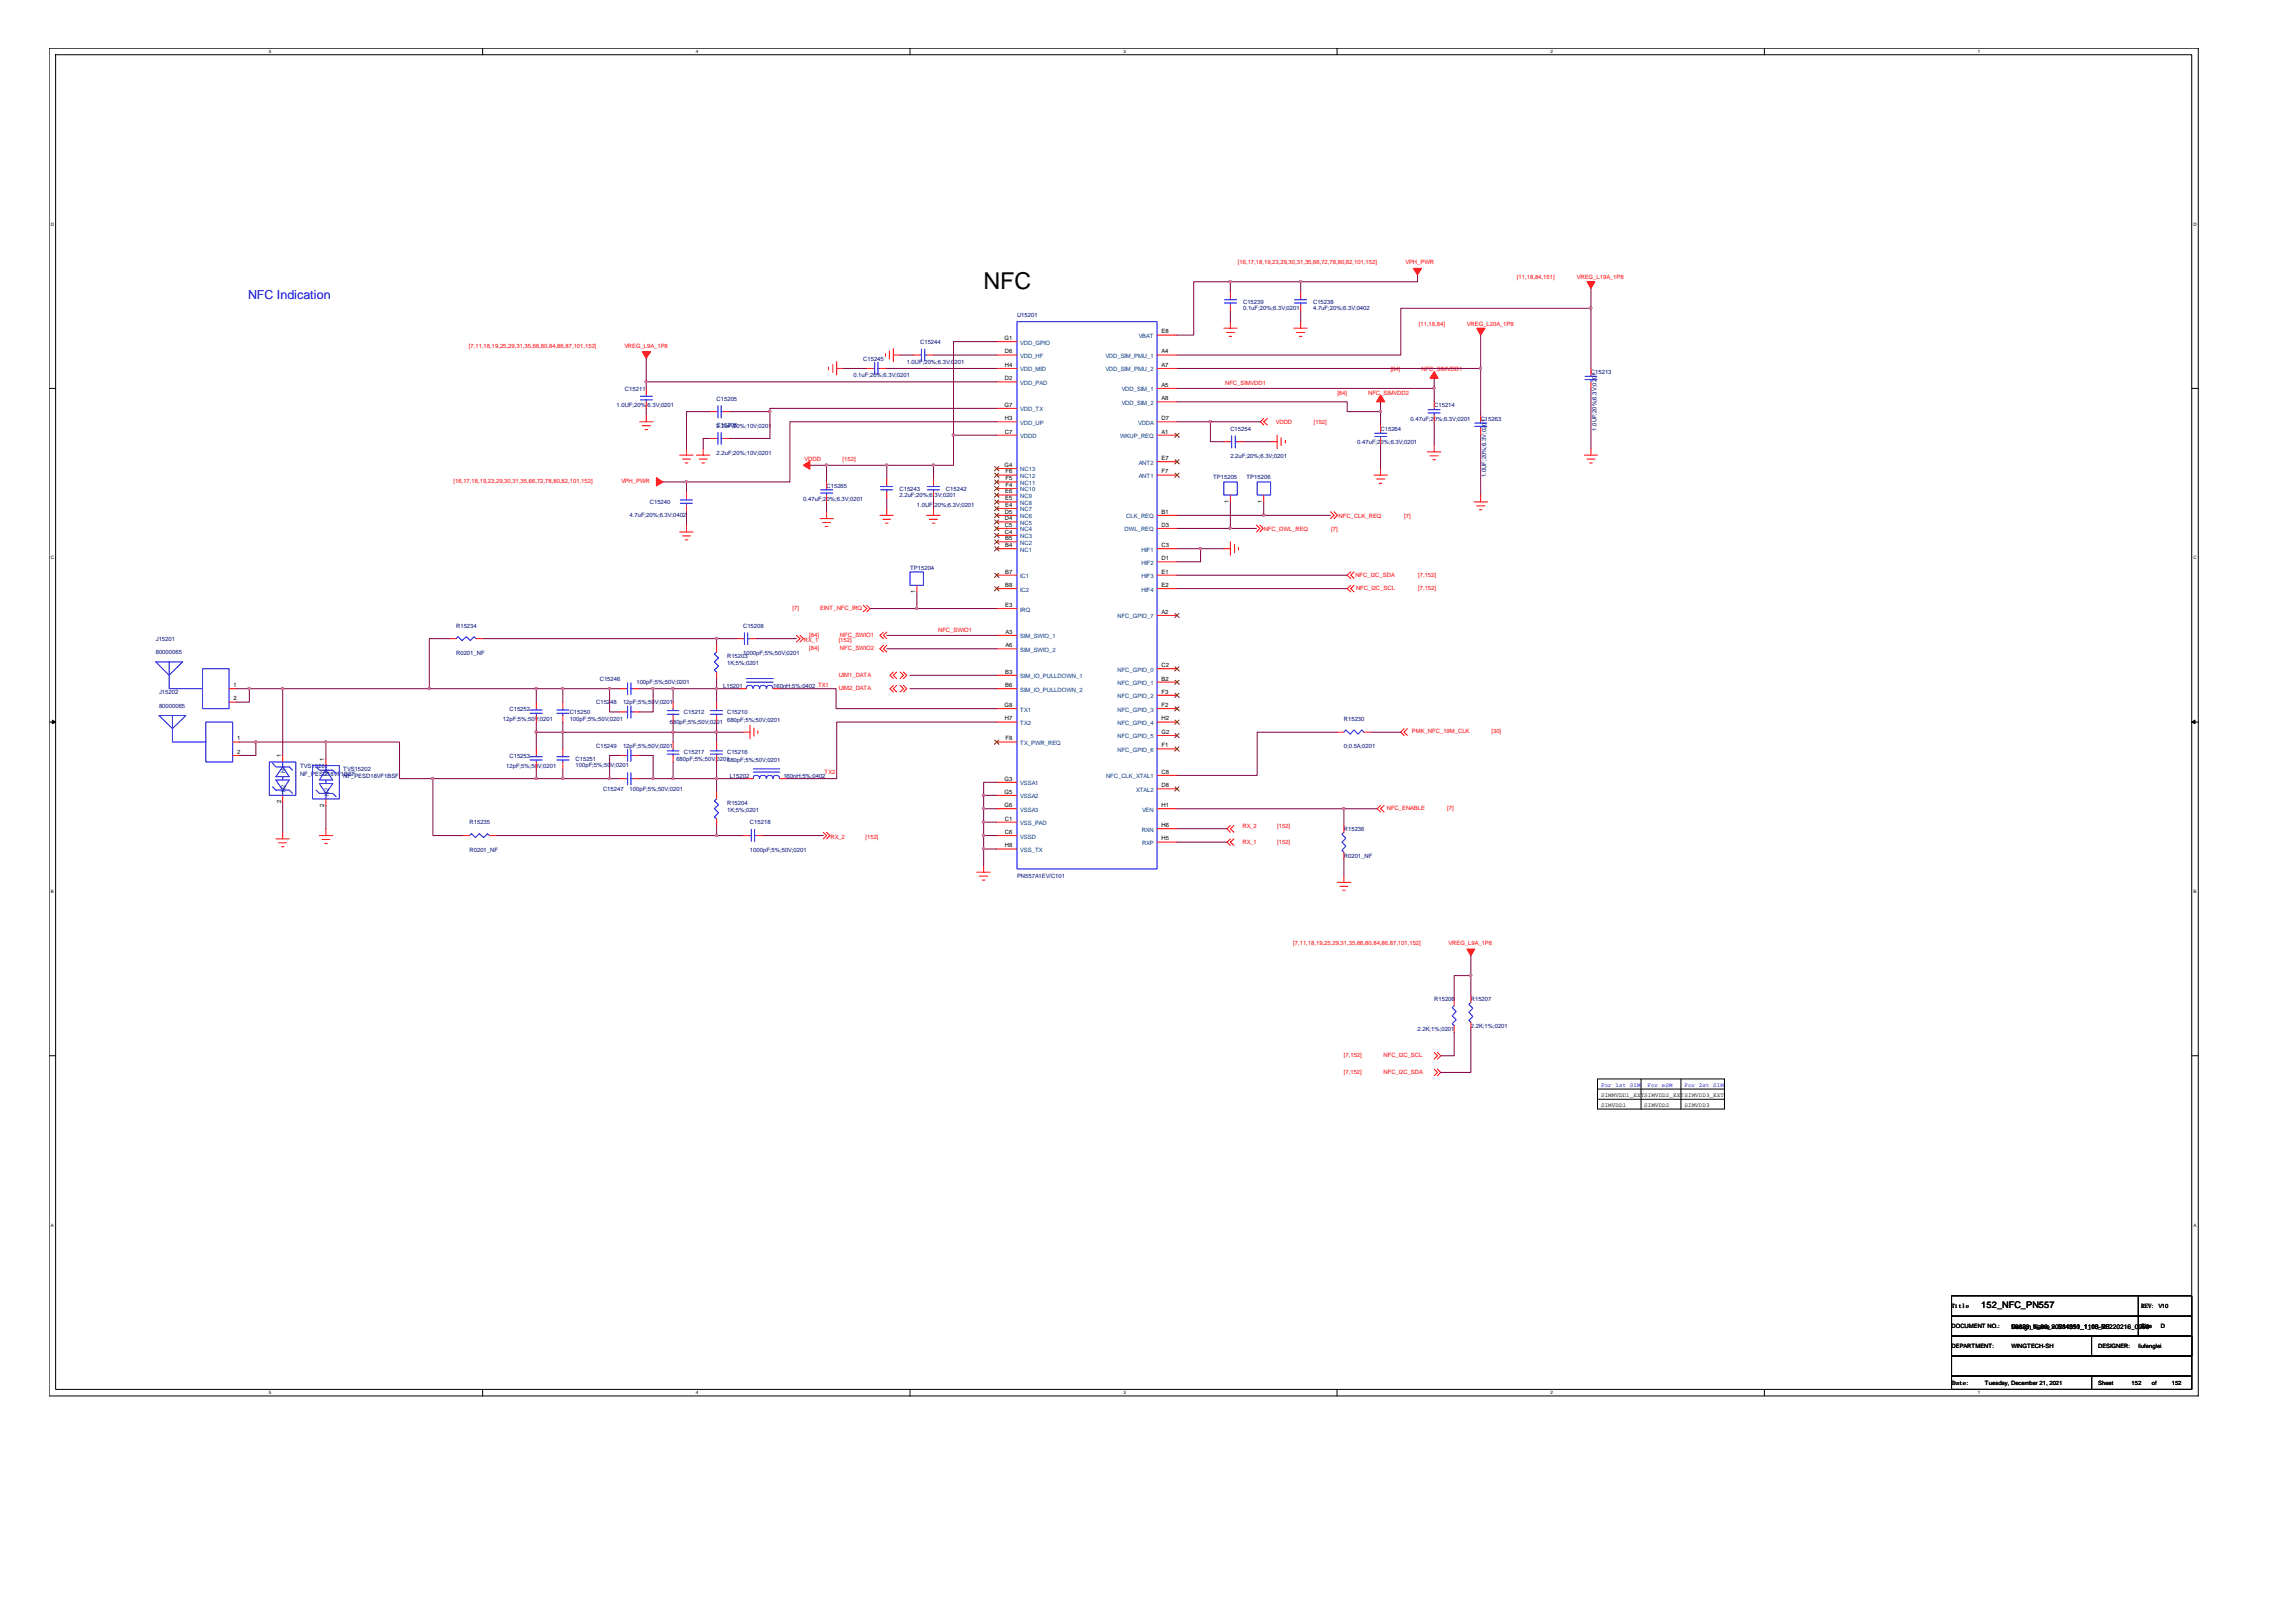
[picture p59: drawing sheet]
<svg xmlns="http://www.w3.org/2000/svg" width="297mm" height="210mm" viewBox="0 0 297 210" stroke-linecap="round" stroke-linejoin="round" font-family="sans-serif">
<defs><g id="words">
<text font-size="3" x="127.3" y="37.4">NFC</text>
<text font-size="1.6" fill="#00f" x="32.1" y="38.7">NFC Indication</text>
<text font-size="1.2" x="256.3" y="169.3">152_NFC_PN557</text>
<g font-size=".8" fill="#f00">
<text x="160.1" y="34.2">[16,17,18,19,23,29,30,31,35,66,72,78,80,82,101,152]</text>
<text x="181.8" y="34.2">VPH_PWR</text>
<text x="196.3" y="36.1">[11,18,84,151]</text>
<text x="204" y="36.1">VREG_L19A_1P8</text>
<text x="60.7" y="45">[7,11,18,19,25,29,31,35,66,80,84,86,87,101,152]</text>
<text x="80.8" y="45">VREG_L9A_1P8</text>
<text x="183.6" y="42.2">[11,18,84]</text>
<text x="189.8" y="42.2">VREG_L20A_1P8</text>
<text x="158.5" y="49.9">NFC_SIMVDD1</text>
<text x="173" y="51.1">[84]</text>
<text x="177" y="51.1">NFC_SIMVDD2</text>
<text x="179.9" y="48.1">[84]</text>
<text x="183.9" y="48.1">NFC_SIMVDD1</text>
<text x="104.1" y="59.6">VDDD</text>
<text x="109" y="59.6">[152]</text>
<text x="165.1" y="54.9">VDDD</text>
<text x="170" y="54.9">[152]</text>
<text x="58.7" y="62.5">[16,17,18,19,23,29,30,31,35,66,72,78,80,82,101,152]</text>
<text x="80.3" y="62.5">VPH_PWR</text>
<text x="163.5" y="68.8">NFC_DWL_REQ</text>
<text x="172.2" y="68.8">[7]</text>
<text x="173.2" y="67">NFC_CLK_REQ</text>
<text x="181.7" y="67">[7]</text>
<text x="175.3" y="74.6">NFC_I2C_SDA</text>
<text x="175.4" y="76.4">NFC_I2C_SCL</text>
<text x="183.5" y="76.4">[7,152]</text>
<text x="183.5" y="74.6">[7,152]</text>
<text x="102.5" y="79">[7]</text>
<text x="104" y="83">RX_1</text>
<text x="104.7" y="82.4">[84]</text>
<text x="106.1" y="79">EINT_NFC_IRQ</text>
<text x="108.5" y="83">[152]</text>
<text x="108.7" y="82.4">NFC_SWIO1</text>
<text x="121.4" y="81.8">NFC_SWIO1</text>
<text x="104.7" y="84.1">[84]</text>
<text x="108.5" y="89.3">UIM2_DATA</text>
<text x="108.5" y="87.6">UIM1_DATA</text>
<text x="108.7" y="84.1">NFC_SWIO2</text>
<text x="182.7" y="94.8">PMK_NFC_19M_CLK</text>
<text x="193" y="94.8">[30]</text>
<text x="106.7" y="100.2">TX2</text>
<text x="160.7" y="107.1">RX_2</text>
<text x="165.2" y="107.1">[152]</text>
<text x="179.4" y="104.9">NFC_ENABLE</text>
<text x="187.2" y="104.9">[7]</text>
<text x="107.4" y="108.5">RX_2</text>
<text x="112" y="108.5">[152]</text>
<text x="160.7" y="109.3">RX_1</text>
<text x="165.2" y="109.3">[152]</text>
<text x="167.3" y="122.3">[7,11,18,19,25,29,31,35,66,80,84,86,87,101,152]</text>
<text x="187.4" y="122.3">VREG_L9A_1P8</text>
<text x="173.9" y="136.8">[7,152]</text>
<text x="179" y="136.8">NFC_I2C_SCL</text>
<text x="173.9" y="139">[7,152]</text>
<text x="179" y="139">NFC_I2C_SDA</text>
</g>
<g font-size=".8" fill="#000080">
<text x="131.6" y="41">U15201</text>
<text x="160.8" y="39.3">C15239</text>
<text x="160.8" y="40.1">0.1uF;20%;6.3V;0201</text>
<text x="169.9" y="39.3">C15238</text>
<text x="169.9" y="40.1">4.7uF;20%;6.3V;0402</text>
<text x="111.7" y="46.7">C15245</text>
<text x="117.3" y="47.1">1.0UF;20%;6.3V;0201</text>
<text x="119" y="44.5">C15244</text>
<text x="79.8" y="52.7">1.0UF;20%;6.3V;0201</text>
<text x="80.9" y="50.6">C15211</text>
<text x="92.7" y="51.8">C15205</text>
<text x="110.4" y="48.8">0.1uF;20%;6.3V;0201</text>
<text x="185.5" y="52.7">C15214</text>
<text x="205.8" y="48.4">C15213</text>
<text x="92.7" y="55.4">2.2uF;20%;10V;0201</text>
<text x="92.7" y="55.3">C15206</text>
<text x="92.7" y="58.9">2.2uF;20%;10V;0201</text>
<text x="159.2" y="55.7">C15254</text>
<text x="159.2" y="59.3">2.2uF;20%;6.3V;0201</text>
<text x="175.6" y="57.5">0.47uF;20%;6.3V;0201</text>
<text x="178.6" y="55.7">C15264</text>
<text x="182.5" y="54.5">0.47uF;20%;6.3V;0201</text>
<text x="191.6" y="54.5">C15263</text>
<text x="206.5" y="55.7" transform="rotate(-90 206.5 55.7)">1.0UF;20%;6.3V;0201</text>
<text x="84.1" y="65.2">C15240</text>
<text x="103.9" y="64.8">0.47uF;20%;6.3V;0201</text>
<text x="106.9" y="63.1">C15265</text>
<text x="116.4" y="63.5">C15243</text>
<text x="116.4" y="64.3">2.2uF;20%;6.3V;0201</text>
<text x="118.6" y="65.7">1.0UF;20%;6.3V;0201</text>
<text x="122.4" y="63.5">C15242</text>
<text x="156.9" y="62">TP15205</text>
<text x="161.2" y="62">TP15206</text>
<text x="192.3" y="61.7" transform="rotate(-90 192.3 61.7)">1.0UF;20%;6.3V;0201</text>
<text x="81.4" y="66.9">4.7uF;20%;6.3V;0402</text>
<text x="117.7" y="73.7">TP15204</text>
<text x="20.2" y="82.9">J15201</text>
<text x="59" y="81.2">R15234</text>
<text x="96.1" y="81.2">C15208</text>
<text x="20.2" y="84.7">80000065</text>
<text x="20.6" y="89.8">J15202</text>
<text x="59" y="84.8">R0201_NF</text>
<text x="77.6" y="88.1">C15246</text>
<text x="82.3" y="88.5">100pF;5%;50V;0201</text>
<text x="93.6" y="89">L15201</text>
<text x="94.1" y="85.1">R15203</text>
<text x="94.1" y="86.1">1K;5%;0201</text>
<text x="96.1" y="84.8">1000pF;5%;50V;0201</text>
<text x="100" y="89">160nH;5%;0402 TX1</text>
<text x="20.6" y="91.6">80000065</text>
<text x="65.1" y="93.3">12pF;5%;50V;0201</text>
<text x="65.9" y="92">C15252</text>
<text x="73.7" y="92.4">C15250</text>
<text x="73.7" y="93.3">100pF;5%;50V;0201</text>
<text x="77.1" y="91.2">C15248</text>
<text x="80.6" y="91.2">12pF;5%;50</text>
<text x="84.7" y="91.2">V;0201</text>
<text x="86.7" y="93.7">680pF;5%;50V;0201</text>
<text x="88.5" y="92.4">C15212</text>
<text x="94.1" y="92.4">C15210</text>
<text x="94.1" y="93.5">680pF;5%;50V;0201</text>
<text x="173.9" y="93.3">R15230</text>
<text x="38.8" y="99.3">TVS15201</text>
<text x="38.8" y="100.4">NF_PESD18VF1BSF</text>
<text x="44.4" y="99.8">TVS15202</text>
<text x="44.4" y="100.7">NF_PESD18VF1BSF</text>
<text x="65.5" y="99.3">12pF;5%;50V;0201</text>
<text x="65.9" y="98.1">C15253</text>
<text x="74.5" y="98.5">C15251</text>
<text x="74.5" y="99.2">100pF;5%;50</text>
<text x="77.1" y="96.7">C15249</text>
<text x="79" y="99.2">V;0201</text>
<text x="80.6" y="96.7">12pF;5%;50V;0201</text>
<text x="87.5" y="98.5">680pF;5%;50V;0201</text>
<text x="88.5" y="97.6">C15217</text>
<text x="94.1" y="97.6">C15216</text>
<text x="94.1" y="98.7">680pF;5%;50V;0201</text>
<text x="94.4" y="100.6">L15202</text>
<text x="101.3" y="100.6">160nH;5%;0402</text>
<text x="173.9" y="96.8">0;0.5A;0201</text>
<text x="60.7" y="106.7">R15235</text>
<text x="78" y="102.4">C15247</text>
<text x="81.4" y="102.4">100pF;5%;50V;0201</text>
<text x="94.1" y="104.1">R15204</text>
<text x="94.1" y="105.1">1K;5%;0201</text>
<text x="97" y="106.7">C15218</text>
<text x="173.9" y="107.5">R15236</text>
<text x="60.7" y="110.2">R0201_NF</text>
<text x="97" y="110.2">1000pF;5%;50V;0201</text>
<text x="131.6" y="113.7">PN557A1EV/C101</text>
<text x="173.9" y="111">R0201_NF</text>
<text x="185.5" y="129.6">R15206</text>
<text x="190.3" y="129.6">R15207</text>
<text x="183.4" y="133.4">2.2K;1%;0201</text>
<text x="190.3" y="133">2.2K;1%;0201</text>
</g>
<g font-size=".8">
<text x="130" y="44">G1</text>
<text x="130" y="45.7">D6</text>
<text x="130" y="47.5">H4</text>
<text x="150.3" y="45.7">A4</text>
<text x="150.3" y="47.5">A7</text>
<text x="150.3" y="43.2">E8</text>
<text x="130" y="52.6">G7</text>
<text x="130" y="49.2">D2</text>
<text x="150.3" y="50.1">A5</text>
<text x="150.3" y="51.8">A8</text>
<text x="130" y="56.1">C7</text>
<text x="130" y="54.4">H3</text>
<text x="150.3" y="56.1">A1</text>
<text x="150.3" y="54.4">D7</text>
<text x="150.3" y="59.5">E7</text>
<text x="130" y="60.4">G4</text>
<text x="130" y="65.6">E4</text>
<text x="130" y="64.7">E5</text>
<text x="130" y="63.9">E6</text>
<text x="130.1" y="63">F4</text>
<text x="130.1" y="62.2">F5</text>
<text x="130.1" y="61.3">F6</text>
<text x="150.3" y="61.3">F7</text>
<text x="159" y="65.1" transform="rotate(-90 159 65.1)">1</text>
<text x="163.3" y="65.1" transform="rotate(-90 163.3 65.1)">1</text>
<text x="130" y="69.1">C4</text>
<text x="130" y="68.2">C5</text>
<text x="130" y="67.3">D4</text>
<text x="130" y="66.5">D5</text>
<text x="130" y="70.8">B4</text>
<text x="130" y="69.9">B5</text>
<text x="150.3" y="66.5">B1</text>
<text x="150.3" y="70.8">C3</text>
<text x="150.3" y="68.2">D3</text>
<text x="118.4" y="76.8" transform="rotate(-90 118.4 76.8)">1</text>
<text x="130" y="74.2">B7</text>
<text x="130" y="76">B8</text>
<text x="150.3" y="72.5">D1</text>
<text x="150.3" y="74.2">E1</text>
<text x="150.3" y="76">E2</text>
<text x="130" y="78.5">E3</text>
<text x="130.1" y="82">A3</text>
<text x="130.1" y="83.7">A6</text>
<text x="150.3" y="79.4">A2</text>
<text x="30.2" y="88.9">1</text>
<text x="130" y="87.2">B3</text>
<text x="130" y="88.9">B6</text>
<text x="150.3" y="88.1">B2</text>
<text x="150.3" y="86.3">C2</text>
<text x="150.3" y="89.8">F3</text>
<text x="30.2" y="90.6">2</text>
<text x="30.7" y="95.8">1</text>
<text x="130" y="91.5">G8</text>
<text x="130" y="93.2">H7</text>
<text x="130.1" y="95.8">F8</text>
<text x="150.3" y="91.5">F2</text>
<text x="150.3" y="95">G2</text>
<text x="150.3" y="93.2">H2</text>
<text x="30.7" y="97.6">2</text>
<text x="36.4" y="98" transform="rotate(-90 36.4 98)">1</text>
<text x="42" y="98.5" transform="rotate(-90 42 98.5)">1</text>
<text x="130" y="101">G3</text>
<text x="150.3" y="100.1">C8</text>
<text x="150.3" y="101.9">D8</text>
<text x="150.3" y="96.7">F1</text>
<text x="36.4" y="103.9" transform="rotate(-90 36.4 103.9)">2</text>
<text x="42" y="104.4" transform="rotate(-90 42 104.4)">2</text>
<text x="130" y="102.7">G5</text>
<text x="130" y="104.5">G6</text>
<text x="130" y="106.2">C1</text>
<text x="130" y="107.9">C6</text>
<text x="150.3" y="104.5">H1</text>
<text x="150.3" y="107">H6</text>
<text x="130" y="109.7">H8</text>
<text x="150.3" y="108.8">H5</text>
<text x="207.1" y="142">SIMMVDD1_EXTSIMVDD2_EXTSIMVDD3_EXT</text>
<text x="207.1" y="143.3">SIMVDD1</text>
<text x="212.7" y="143.3">SIMVDD2</text>
<text x="217.9" y="143.3">SIMVDD3</text>
<text x="252.5" y="169.3">Title</text>
<text x="252.5" y="171.9">DOCUMENT NO.:</text>
<text x="260.2" y="172">96833_1_90_20211011_1103-RF</text>
<text x="260.2" y="172">Design Name = S84350_1_16_20220216_0959</text>
<text x="277" y="171.9">Size</text>
<text x="277" y="169.3">REV: V10</text>
<text x="279.6" y="171.9">D</text>
<text x="252.5" y="174.5">DEPARTMENT:</text>
<text x="252.6" y="179.3">Date:</text>
<text x="256.8" y="179.3">Tuesday, December 21, 2021</text>
<text x="260.2" y="174.5">WINGTECH-SH</text>
<text x="271.4" y="174.5">DESIGNER:</text>
<text x="271.4" y="179.3">Sheet</text>
<text x="275.8" y="179.3">152</text>
<text x="276.6" y="174.5">liufenglei</text>
<text x="278.4" y="179.3">of</text>
<text x="281" y="179.3">152</text>
</g>
<g font-size=".8" fill="#004080">
<text x="132" y="46.3">VDD_HF</text>
<text x="132" y="44.6">VDD_GPIO</text>
<text x="143" y="46.3">VDD_SIM_PMU_1</text>
<text x="147.3" y="43.7">VBAT</text>
<text x="132" y="49.8">VDD_PAD</text>
<text x="132" y="53.2">VDD_TX</text>
<text x="132" y="48.1">VDD_MID</text>
<text x="143" y="48.1">VDD_SIM_PMU_2</text>
<text x="145.1" y="50.6">VDD_SIM_1</text>
<text x="145.1" y="52.4">VDD_SIM_2</text>
<text x="132" y="56.7">VDDD</text>
<text x="132" y="55">VDD_UP</text>
<text x="144.9" y="56.7">WKUP_REQ</text>
<text x="147.2" y="55">VDDA</text>
<text x="132" y="65.3">NC8</text>
<text x="132" y="64.4">NC9</text>
<text x="132" y="63.6">NC10</text>
<text x="132" y="62.8">NC11</text>
<text x="132" y="61.9">NC12</text>
<text x="132" y="61">NC13</text>
<text x="147.3" y="60.1">ANT2</text>
<text x="147.3" y="61.9">ANT1</text>
<text x="132" y="71.4">NC1</text>
<text x="132" y="70.5">NC2</text>
<text x="132" y="69.7">NC3</text>
<text x="132" y="68.8">NC4</text>
<text x="132" y="67.9">NC5</text>
<text x="132" y="67.1">NC6</text>
<text x="132" y="66.2">NC7</text>
<text x="145.5" y="68.8">DWL_REQ</text>
<text x="145.7" y="67.1">CLK_REQ</text>
<text x="147.7" y="71.4">HIF1</text>
<text x="132" y="74.8">IC1</text>
<text x="132" y="76.6">IC2</text>
<text x="147.7" y="73.1">HIF2</text>
<text x="147.7" y="74.8">HIF3</text>
<text x="147.7" y="76.6">HIF4</text>
<text x="132" y="82.6">SIM_SWIO_1</text>
<text x="132" y="79.1">IRQ</text>
<text x="144.6" y="80">NFC_GPIO_7</text>
<text x="132" y="84.3">SIM_SWIO_2</text>
<text x="132" y="87.8">SIM_IO_PULLDOWN_1</text>
<text x="132" y="89.5">SIM_IO_PULLDOWN_2</text>
<text x="144.6" y="88.7">NFC_GPIO_1</text>
<text x="144.6" y="86.9">NFC_GPIO_0</text>
<text x="132" y="92.1">TX1</text>
<text x="132" y="93.8">TX2</text>
<text x="144.6" y="92.1">NFC_GPIO_3</text>
<text x="144.6" y="90.4">NFC_GPIO_2</text>
<text x="144.6" y="95.6">NFC_GPIO_5</text>
<text x="144.6" y="93.8">NFC_GPIO_4</text>
<text x="37" y="100" transform="rotate(-90 37 100)">N1</text>
<text x="42.5" y="100.5" transform="rotate(-90 42.5 100.5)">N1</text>
<text x="132" y="96.4">TX_PWR_REQ</text>
<text x="132" y="101.6">VSSA1</text>
<text x="143.1" y="100.7">NFC_CLK_XTAL1</text>
<text x="144.6" y="97.3">NFC_GPIO_6</text>
<text x="37" y="102.5" transform="rotate(-90 37 102.5)">N2</text>
<text x="42.5" y="103" transform="rotate(-90 42.5 103)">N2</text>
<text x="132" y="106.8">VSS_PAD</text>
<text x="132" y="103.3">VSSA2</text>
<text x="132" y="105">VSSA3</text>
<text x="147" y="102.5">XTAL2</text>
<text x="147.7" y="107.6">RXN</text>
<text x="147.7" y="105">VEN</text>
<text x="132" y="108.5">VSSD</text>
<text x="132" y="110.3">VSS_TX</text>
<text x="147.7" y="109.4">RXP</text>
</g>
<g font-size=".8" fill="#00f">
<text x="207.1" y="140.7">For 1st SIM</text>
<text x="213.1" y="140.7">For eSM</text>
<text x="217.9" y="140.7">For 2st SIM</text>
</g>
<g font-size=".6">
<text x="34.8" y="6.9">5</text>
<text x="90" y="6.9">4</text>
<text x="145.3" y="6.9">3</text>
<text x="200.6" y="6.9">2</text>
<text x="255.9" y="6.9">1</text>
<text x="6.6" y="29.2">D</text>
<text x="283.8" y="29.2">D</text>
<text x="6.6" y="72.4">C</text>
<text x="283.8" y="72.4">C</text>
<text x="6.6" y="115.6">B</text>
<text x="283.8" y="115.6">B</text>
<text x="6.6" y="158.8">A</text>
<text x="283.8" y="158.8">A</text>
<text x="34.8" y="180.4">5</text>
<text x="90" y="180.4">4</text>
<text x="145.3" y="180.4">3</text>
<text x="200.6" y="180.4">2</text>
<text x="255.9" y="180.4">1</text>
</g>
</g></defs>
<g fill="none" stroke="#000" stroke-width=".13">
<path d="M6.3 6.2h278.1v174.5h-278zM7.2 7.1h276.3v172.7h-276.3zM62.4 6.2v.9M117.7 6.2v.9M173 6.2v.9M228.3 6.2v.9M6.3 50.3h.9M283.5 50.3h.9M6.3 93.4h.9M283.5 93.4h.9M6.3 136.6h.9M206.7 139.6h16.4v3.9h-16.4z"/>
<path d="M212.3 139.6v3.9M217.5 139.6v3.9M283.5 136.6h.9M206.7 140.9h16.4M206.7 142.3h16.4M62.4 179.8v.9M117.7 179.8v.9M173 179.8v.9M228.3 179.8v.9M252.5 167.7h24.1v2.6h-24.1zM252.5 170.3h24.1v2.6h-24.1zM252.5 178.1h18.1v1.7h-18.1z"/>
<path d="M252.5 175.5h31v2.6h-31zM252.5 172.9h31v2.6h-31zM270.6 178.1h12.9v1.7h-12.9zM270.6 172.9h12.9v2.6h-12.9zM276.6 167.7h6.9v2.6h-6.9zM276.6 170.3h6.9v2.6h-6.9z"/>
</g>
<g fill="#000" stroke="#000" stroke-width=".13">
<path d="M6.8 93.2l.4 .2-.4 .3z" fill-rule="evenodd"/>
<path d="M283.5 93.4l.5-.2v.5z" fill-rule="evenodd"/>
</g>
<g fill="none" stroke="#f00" stroke-width=".13">
<path d="M159.2 37.7v.9M159.2 39.5v.8M168.3 37.7v.9M168.3 39.5v.8M82.8 54.6h1.7M83.1 55.1h1.1M83.4 55.6h.4M83.6 53.7v.9M83.6 50.3v.8M83.6 52v.8M87.9 58.9h1.8M88.3 59.4h1"/>
<path d="M88.6 59.9h.4M88.8 58.1v.8M90.1 58.9h1.7M90.5 59.4h1M90.8 59.9h.3M91 58.1v.8M91.8 53.3h.9M91.8 56.7h.9M93.6 53.3h.8M93.6 56.7h.8M107.2 47.5v.4M107.7 47.2v1"/>
<path d="M108.2 47.7h.9M108.2 46.8v1.7M112.1 47.7h.9M113.8 47.7h.9M114.6 45.8v.3M115.1 45.4v1.1M115.6 45.9h.9M115.6 45.1v1.7M118.2 45.9h.8M119.9 45.9h.9M128.9 56.3h2.7M128.9 49.4h2.7"/>
<path d="M128.9 45.9h2.7M128.9 44.2h2.7M128.9 52.8h2.7M128.9 54.6h2.7M128.9 47.7h2.7M149.7 56.3h2.6M149.7 45.9h2.6M149.7 50.3h2.6M149.7 47.7h2.6M149.7 52h2.6M149.7 54.6h2.6M149.7 59.7h2.6"/>
<path d="M149.7 43.4h2.6M158.3 42.5h1.8M158.3 57.2h.9M158.7 43h1M159 43.5h.3M159.2 41.6v.9M160.1 57.2h.8M163.5 54.2l-.4 .4 .4 .4M164 54.2l-.5 .4 .5 .4M164.4 57.2h.8M165.2 56.3v1.8M165.7 56.7v1"/>
<path d="M166.3 57v.3M167.4 42.5h1.7M167.7 43h1.1M168.1 43.5h.3M168.3 41.6v.9M178.6 55v.9M178.6 56.7v.9M184.7 58.5h1.7M185 59h1.1M185.4 59.5h.3M185.5 57.6v.9M185.5 52v.8"/>
<path d="M185.5 53.7v.9M191.6 53.7v.9M191.6 55.4v.9M205 58.9h1.7M205.3 59.4h1M205.7 59.9h.3M205.8 58.1v.8M205.8 47.7v.8M205.8 49.4v.9M87.9 68.8h1.8M88.3 69.4h1M88.6 69.9h.4"/>
<path d="M88.8 68v.8M88.8 63.6v.9M88.8 65.4v.8M106.1 67.1h1.7M106.4 67.6h1M106.8 68.1h.3M106.9 66.2v.9M106.9 62.4v.8M106.9 64.1v.9M111.7 78.3l.4 .5-.4 .4M112.1 78.3l.5 .5-.5 .4M113.8 66.7h1.8"/>
<path d="M114.2 67.2h1M114.6 67.7h.3M114.7 65.8v.9M114.7 61.9v.9M114.7 63.6v.9M118.6 75.7v.9M119.9 66.7h1.7M120.2 67.2h1.1M120.6 67.7h.3M120.8 65.8v.9M120.8 61.9v.9M120.8 63.6v.9"/>
<path d="M128.9 71h2.7M128.9 70.1h2.7M128.9 74.4h2.7M128.9 76.2h2.7M128.9 69.3h2.7M128.9 68.4h2.7M128.9 67.5h2.7M128.9 66.7h2.7M128.9 78.8h2.7M128.9 65.8h2.7M128.9 65h2.7M128.9 64.1h2.7"/>
<path d="M128.9 63.2h2.7M128.9 62.4h2.7M128.9 61.5h2.7M128.9 60.6h2.7M149.7 79.6h2.6M149.7 66.7h2.6M149.7 71h2.6M149.7 72.7h2.6M149.7 68.4h2.6M149.7 74.4h2.6M149.7 76.2h2.6M149.7 61.5h2.6"/>
<path d="M158.3 71h.9M159.2 70.1v1.8M159.2 64.1v.9M159.7 70.5v1M160.2 70.8v.4M162.6 68l.4 .4-.4 .4M163 68l.4 .4-.4 .4M163.5 64.1v.9M172.1 66.2l.5 .5-.5 .4M172.6 66.2l.4 .5-.4 .4M174.8 75.7l-.5 .5 .5 .4M174.8 74l-.5 .4 .5 .5"/>
<path d="M175.2 75.7l-.4 .5 .4 .4M175.2 74l-.4 .4 .4 .5M177.8 61.5h1.7M178.1 62h1.1M178.4 62.5h.4M178.6 60.6v.9M190.7 65h1.7M191.1 65.5h1M191.4 66h.3M191.6 64.1v.9M29.6 89.1h.9M29.6 90.9h.9"/>
<path d="M30.1 96h.8M30.1 97.8h.8M36.6 97.8v.8M42.2 98.2v.9M58.2 82.6h.8M61.6 82.6h.9M69.4 90.9v.8M69.4 92.6v.8M69.4 96.9v.9M69.4 98.6v.9M72.8 90.9v.8M72.8 92.6v.8"/>
<path d="M72.8 96.9v.9M72.8 98.6v.9M80.2 97.8h.8M80.2 92.1h.8M80.2 89.1h.8M81.9 97.8h.9M81.9 92.1h.9M81.9 89.1h.9M87.1 97.8v.8M87.1 96v.9M87.1 92.6v.8M87.1 90.9v.8"/>
<path d="M92.7 92.6v.8M92.7 90.9v.8M92.7 87v.8M92.7 83.5v.9M92.7 97.8v.8M92.7 96v.9M95.3 82.6h.8M95.7 89.1h.9M96.1 94.8h.9M97 93.9v1.7M97 82.6h.9M97.5 94.2v1.1"/>
<path d="M98 94.6v.3M100 89.1h.9M103 82.2l.5 .4-.5 .5M103.5 82.2l.4 .4-.4 .5M114.3 81.8l-.5 .4 .5 .4M114.3 83.5l-.5 .5 .5 .4M114.7 81.8l-.4 .4 .4 .4M114.7 83.5l-.4 .5 .4 .4M115.6 88.7l-.5 .4 .5 .4M115.6 87l-.5 .4 .5 .4M116 88.7l-.4 .4 .4 .4M116 87l-.4 .4 .4 .4"/>
<path d="M116.5 88.7l.4 .4-.4 .4M116.5 87l.4 .4-.4 .4M116.9 88.7l.4 .4-.4 .4M116.9 87l.4 .4-.4 .4M128.9 82.2h2.7M128.9 84h2.7M128.9 87.4h2.7M128.9 89.1h2.7M128.9 96h2.7M128.9 91.7h2.7M128.9 93.4h2.7M149.7 88.3h2.6"/>
<path d="M149.7 86.5h2.6M149.7 96.9h2.6M149.7 91.7h2.6M149.7 90h2.6M149.7 95.2h2.6M149.7 93.4h2.6M173 94.8h.9M176.4 94.8h.9M181.7 94.3l-.5 .5 .5 .4M182.1 94.3l-.4 .5 .4 .4M35.7 108.6h1.7M36 109.1h1.1"/>
<path d="M36.4 109.6h.3M36.6 107.7v.9M36.6 102.9v.9M41.3 108.1h1.8M41.7 108.6h1M42 109.1h.3M42.2 107.2v.9M42.2 103.4v.8M59.9 108.1h.8M63.3 108.1h.9M80.2 100.8h.8M81.9 100.8h.9"/>
<path d="M92.7 106v.8M92.7 102.5v.9M96.1 108.1h.9M96.6 100.8h.9M97.9 108.1h.8M100.9 100.8h.9M106.5 107.7l.4 .4-.4 .5M106.9 107.7l.5 .4-.5 .5M126.4 112.9h1.7M126.7 113.4h1.1M127.1 113.9h.3M127.3 112v.9"/>
<path d="M128.9 106.4h2.7M128.9 108.1h2.7M128.9 101.2h2.7M128.9 102.9h2.7M128.9 104.7h2.7M128.9 109.9h2.7M149.7 100.3h2.6M149.7 102.1h2.6M149.7 104.7h2.6M149.7 109h2.6M149.7 107.2h2.6M159.2 106.8l-.5 .4 .5 .5"/>
<path d="M159.2 108.6l-.5 .4 .5 .4M159.6 106.8l-.4 .4 .4 .5M159.6 108.6l-.4 .4 .4 .4M173 114.2h1.8M173.4 114.7h1M173.7 115.2h.3M173.9 113.3v.9M173.9 110.3v.8M173.9 106.8v.9M178.6 104.2l-.4 .5 .4 .4M179.1 104.2l-.5 .5 .5 .4M185.5 136.2l.5 .4-.5 .4"/>
<path d="M185.5 138.4l.5 .4-.5 .4M186 136.2l.4 .4-.4 .4M186 138.4l.4 .4-.4 .4M188.1 132.7v.9M188.1 129.3v.8M190.3 132.3v.9M190.3 128.8v.9"/>
</g>
<g fill="#f00" stroke="#f00" stroke-width=".13">
<path d="M182.8 34.7h1.1l-.5 .9z" fill-rule="evenodd"/>
<path d="M83.1 45.5h1.1l-.6 .9z" fill-rule="evenodd"/>
<path d="M205.3 36.5h1l-.5 .8z" fill-rule="evenodd"/>
<path d="M185.5 48.1l.6 .9h-1.1z" fill-rule="evenodd"/>
<path d="M189.8 122.8h1l-.5 .9z" fill-rule="evenodd"/>
<path d="M84.9 61.8l.9 .6-.9 .5z" fill-rule="evenodd"/>
<path d="M103.9 60.2l.9-.5v1z" fill-rule="evenodd"/>
<path d="M191.1 42.5h1l-.5 .9z" fill-rule="evenodd"/>
<path d="M178.6 51.1l.6 .9h-1.1z" fill-rule="evenodd"/>
</g>
<g fill="none" stroke="#00f" stroke-width=".13">
<path d="M158.4 39.2h1.6M158.4 38.8h1.6M159.2 38.6v.2M159.2 39.2v.3M167.5 39.2h1.5M167.5 38.8h1.5M168.3 38.6v.2M168.3 39.2v.3M82.8 51.7h1.6M82.8 51.3h1.6M83.6 51.1v.2M83.6 51.7v.3"/>
<path d="M92.7 53.3h.2M92.7 56.7h.2M92.9 52.5v1.6M92.9 56v1.5M93.3 52.5v1.6M93.3 56v1.5M93.3 53.3h.3M93.3 56.7h.3M113 47.7h.2M113.2 46.9v1.5M113.6 46.9v1.5M113.6 47.7h.2"/>
<path d="M119 45.9h.2M119.2 45.2v1.5M119.6 45.2v1.5M119.6 45.9h.3M131.6 41.6h18.1v70.9h-18.1zM159.2 57.2h.1M159.3 56.4v1.6M159.8 56.4v1.6M159.8 57.2h.3M177.8 56.5h1.6M177.8 56.1h1.6M178.6 55.9v.2"/>
<path d="M178.6 56.5v.2M184.7 53.4h1.6M184.7 53h1.6M185.5 52.8v.2M185.5 53.4v.3M190.8 55.2h1.6M190.8 54.8h1.6M191.6 54.6v.2M191.6 55.2v.2M205.1 49.1h1.5M205.1 48.7h1.5M205.8 48.5v.2"/>
<path d="M205.8 49.1v.3M88 65.1h1.6M88 64.7h1.6M88.8 64.5v.2M88.8 65.1v.3M106.2 63.8h1.5M106.2 63.4h1.5M106.9 63.2v.2M106.9 63.8v.3M113.9 63.4h1.6M113.9 63h1.6M114.7 62.8v.2"/>
<path d="M114.7 63.4v.2M117.7 74h1.8v1.7h-1.8zM120 63.4h1.5M120 63h1.5M120.8 62.8v.2M120.8 63.4v.2M158.3 62.4h1.8v1.7h-1.8zM162.6 62.4h1.8v1.7h-1.8zM20.2 85.7h3.4l-1.7 1.7zM20.6 92.6h3.4l-1.7 1.7zM21.9 85.7v3.4h4.3v-2.6h3.4v5.2h-3.4v-2.6M22.3 92.6v3.4h4.3v-2.6h3.5v5.2h-3.5v-2.6"/>
<path d="M34.8 98.6h3.5v4.3h-3.5zM35.3 98.8l.4 .4h1.7l.4 .5M36.6 98.6v.6l.8 1.3h-1.7l.9-1.3M40.4 99.1h3.5v4.3h-3.5zM40.9 99.2l.4 .5h1.8l.4 .4M42.2 99.1v.6l.9 1.2h-1.8l.9-1.2M59 82.6l.3-.2 .5 .5 .5-.5 .5 .5 .5-.5 .3 .2M68.6 92.3h1.5M68.6 91.9h1.5M68.6 98.4h1.5M68.6 97.9h1.5M69.4 91.7v.2"/>
<path d="M69.4 92.3v.3M69.4 97.8v.1M69.4 98.4v.2M72.1 92.3h1.5M72.1 91.9h1.5M72.1 98.4h1.5M72.1 97.9h1.5M72.8 91.7v.2M72.8 92.3v.3M72.8 97.8v.1M72.8 98.4v.2M81 97.8h.2"/>
<path d="M81 92.1h.2M81 89.1h.2M81.2 97v1.5M81.2 91.4v1.5M81.2 88.4v1.5M81.6 97.8h.3M81.6 92.1h.3M81.6 89.1h.3M81.6 97v1.5M81.6 91.4v1.5M81.6 88.4v1.5M86.3 97.2h1.5"/>
<path d="M86.3 97.6h1.5M86.3 92h1.5M86.3 92.4h1.5M87.1 97.6v.2M87.1 96.9v.3M87.1 92.4v.2M87.1 91.7v.3M91.9 92h1.6M91.9 92.4h1.6M91.9 97.2h1.6M91.9 97.6h1.6M92.7 92.4v.2"/>
<path d="M92.7 91.7v.3M92.7 84.4l-.3 .2 .6 .5-.6 .6 .6 .5-.6 .5 .3 .3M92.7 97.6v.2M92.7 96.9v.3M96.1 82.6h.2M96.3 81.9v1.5M96.6 88.3h3.4M96.6 89.1a.42 .42 0 0 1 .4-.4 .42 .42 0 0 1 .4 .3v.1M96.6 87.8h3.4M96.7 82.6h.3M96.7 81.9v1.5M97.5 99.5h3.4"/>
<path d="M97.5 99.9h3.4M97.5 89.1a.38 .38 0 0 1 .3-.4 .38 .38 0 0 1 .4 .4M98.3 89.1a.42 .42 0 0 1 .4-.4 .42 .42 0 0 1 .4 .3v.1M99.2 89.1a.38 .38 0 0 1 .4-.4 .38 .38 0 0 1 .3 .4M173.9 94.8l.2-.3 .6 .5 .5-.5 .5 .5 .5-.5 .2 .3M35.3 101.8l.4 .4h1.7l.4 .5M35.7 100.9h1.7l-.8 1.3zM36.6 102.2v.7M36.6 100.5v.4M40.9 102.2l.4 .5h1.8l.4 .4M41.3 101.4h1.8l-.9 1.3zM42.2 102.7v.7"/>
<path d="M42.2 100.9v.5M60.7 108.1l.3-.2 .5 .5 .5-.5 .6 .5 .5-.5 .2 .2M81 100.8h.2M81.2 100v1.6M81.6 100.8h.3M81.6 100v1.6M92.7 103.4l-.3 .2 .6 .6-.6 .5 .6 .5-.6 .5 .3 .3M97 108.1h.2M97.2 107.3v1.6M97.5 100.7a.38 .38 0 0 1 .3-.4 .38 .38 0 0 1 .4 .4M97.6 107.3v1.6M97.6 108.1h.3"/>
<path d="M98.3 100.7a.4 .4 0 0 1 .4-.4 .4 .4 0 0 1 .4 .4M99.2 100.7a.38 .38 0 0 1 .4-.4 .38 .38 0 0 1 .3 .4M100 100.7a.38 .38 0 0 1 .4-.4 .38 .38 0 0 1 .4 .4M173.9 107.7l-.3 .3 .5 .5-.5 .5 .5 .5-.5 .5 .3 .3M188.1 130.1l-.2 .3 .5 .5-.5 .6 .5 .5-.5 .5 .2 .2M190.3 129.7l-.3 .3 .5 .5-.5 .5 .5 .5-.5 .6 .3 .2"/>
</g>
<g fill="none" stroke="#804000" stroke-width=".13">
<path d="M152 56.1l.6 .5M152 59.5l.6 .5M152.5 56.1l-.5 .5M152.5 59.5l-.5 .5M128.7 70.8l.5 .5M128.7 69.9l.5 .5M128.7 74.2l.5 .5M128.7 75.9l.5 .6M128.7 69l.5 .6M128.7 68.1l.5 .6M128.7 67.3l.5 .5M128.7 66.4l.5 .6"/>
<path d="M128.7 65.5l.5 .6M128.7 64.7l.5 .5M128.7 63.8l.5 .6M128.7 63l.5 .5M128.7 62.1l.5 .6M128.7 61.2l.5 .6M128.7 60.4l.5 .5M129.2 70.8l-.5 .5M129.2 69.9l-.5 .5M129.2 74.2l-.5 .5M129.2 75.9l-.5 .6M129.2 69l-.5 .6"/>
<path d="M129.2 68.1l-.5 .6M129.2 67.3l-.5 .5M129.2 66.4l-.5 .6M129.2 65.5l-.5 .6M129.2 64.7l-.5 .5M129.2 63.8l-.5 .6M129.2 63l-.5 .5M129.2 62.1l-.5 .6M129.2 61.2l-.5 .6M129.2 60.4l-.5 .5M152 79.4l.6 .5M152 61.2l.6 .6"/>
<path d="M152.5 79.4l-.5 .5M152.5 61.2l-.5 .6M128.7 95.8l.5 .5M129.2 95.8l-.5 .5M152 88l.6 .6M152 86.3l.6 .5M152 89.7l.6 .6M152 96.7l.6 .5M152 91.5l.6 .5M152 94.9l.6 .6M152 93.2l.6 .5M152.5 88l-.5 .6"/>
<path d="M152.5 86.3l-.5 .5M152.5 96.7l-.5 .5M152.5 91.5l-.5 .5M152.5 89.7l-.5 .6M152.5 94.9l-.5 .6M152.5 93.2l-.5 .5M152 101.8l.6 .6M152.5 101.8l-.5 .6"/>
</g>
<g fill="none" stroke="#800040" stroke-width=".13">
<path d="M159.2 36.5h9.1M159.2 37.7v-1.2h-4.8v6.9h-2.1M183.4 35.6v.9h-15.1v1.2M205.8 37.3v2.6M205.8 39.9v7.8M205.8 39.9h-24.6v6h-28.9M83.6 49.4h45.3M83.6 52.8v.9M83.6 46.4v3M83.6 49.4v.9M91.8 56.7h-.8v1.4M91.8 53.3h-3v4.8"/>
<path d="M94.4 53.3h5.2M99.6 53.3v3.4h-5.2M109.1 47.7h3M114.7 47.7h14.2M116.5 45.9h1.7M120.8 45.9h8.1M128.9 52.8h-29.3v.5M128.9 54.6h-26.7v7.8h-13.4M128.9 44.2h-5.5v12.1M128.9 56.3h-5.5v3.9h-8.7v1.7M152.3 52h22v1.3h4.3v-1.3M152.3 50.3h33.2"/>
<path d="M152.3 54.6h4.3M156.6 54.6v2.6h1.7M156.6 54.6h6.5M159.2 40.3v1.3M160.9 57.2h3.5M168.3 40.3v1.3M178.6 57.6v3M178.6 53.3v1.7M185.5 54.6v3M185.5 50.3v1.7M185.5 49v1.3M191.6 56.3v7.8"/>
<path d="M191.6 43.4v4.3h-39.3M191.6 47.7v6M205.8 50.3v7.8M85.8 62.4h3v1.2M88.8 66.2v1.8M104.8 60.2h2.1v2.2M106.9 65v1.2M106.9 60.2h7.8M114.7 64.5v1.3M118.6 78.8h10.3M118.6 76.6v2.2h-6M120.8 64.5v1.3"/>
<path d="M120.8 60.2v1.7M152.3 71h3v1.7h-3M152.3 68.4h6.9M152.3 76.2h22M152.3 74.4h22M152.3 66.7h11.2M155.3 71h3M159.2 65v3.4h3.4M163.5 65v1.7M163.5 66.7h8.6M30.5 89.1h1.8M30.9 96h2.2"/>
<path d="M32.3 89.1h4.3M32.3 89.1v1.8h-1.8M33.1 96h9.1v2.2M33.1 96v1.8h-2.2M36.6 89.1v8.7M36.6 89.1h18.9M42.2 96h9.5v4.8h4.3v7.3h3.9M55.5 89.1h13.9M58.2 82.6h-2.7v6.5M62.5 82.6h30.2M69.4 93.4v1.4M69.4 94.8h3.4v2.1"/>
<path d="M69.4 94.8v2.1M69.4 99.5v1.3M72.8 89.1h-3.4v1.8M72.8 93.4v1.4h14.3v1.2M72.8 99.5v1.3h6.1M78.9 89.1h-6.1v1.8M80.2 97.8h-1.3v3h1.3M80.2 89.1h-1.3v3h1.3M82.8 97.8h1.7v3h-1.7M82.8 89.1h1.7v3h-1.7M84.5 89.1h2.6M87.1 93.4v1.4h5.6v1.2"/>
<path d="M87.1 98.6v2.2M92.7 93.4v1.4h3.4M92.7 98.6v2.2h3.9M92.7 87.8v1.3h-5.6v1.8M95.3 82.6h-2.6v.9M95.7 89.1h-3v1.8M97.9 82.6h5.1M100.9 89.1h7.3v2.6h20.7M114.7 82.2h14.2M114.7 84h14.2M117.7 87.4h11.2M117.7 89.1h11.2"/>
<path d="M128.9 93.4h-20.7v7.4h-6.4M173 94.8h-10.4v5.5h-10.3M177.3 94.8h3.9M36.6 103.8v3.9M42.2 104.2v3M56 100.8h13.4M64.2 108.1h28.5M69.4 100.8h3.4M84.5 100.8h2.6M87.1 100.8h5.6v1.7M92.7 106.8v1.3h3.4M98.7 108.1h7.8"/>
<path d="M127.3 102.9v1.8h1.6M127.3 104.7v1.7M127.3 106.4h1.6M127.3 106.4v1.7h1.6M127.3 108.1v1.8h1.6M127.3 109.9v2.1M128.9 101.2h-1.6v1.7h1.6M152.3 104.7h21.6M152.3 109h6.5M152.3 107.2h6.5M173.9 111.1v2.2M178.2 104.7h-4.3v2.1"/>
<path d="M188.1 133.6v3h-1.7M190.3 133.2v5.6h-3.9M190.3 126.3v2.5M190.3 123.7v2.6h-2.2v3"/>
</g>
<g fill="#f0f" stroke="#f0f" stroke-width=".13">
<path d="M118.5 78.6h.2v.2h-.2z" fill-rule="evenodd"/>
<path d="M155.2 70.9h.2v.2h-.2z" fill-rule="evenodd"/>
<path d="M127.1 102.8h.2v.2h-.2z" fill-rule="evenodd"/>
<path d="M127.1 104.5h.2v.2h-.2z" fill-rule="evenodd"/>
<path d="M127.1 106.3h.2v.2h-.2z" fill-rule="evenodd"/>
<path d="M127.1 108h.2v.2h-.2z" fill-rule="evenodd"/>
<path d="M127.1 109.7h.2v.2h-.2z" fill-rule="evenodd"/>
<path d="M92.6 94.6h.2v.2h-.2z" fill-rule="evenodd"/>
<path d="M86.9 94.6h.3v.2h-.3z" fill-rule="evenodd"/>
<path d="M72.7 94.6h.2v.2h-.2z" fill-rule="evenodd"/>
<path d="M69.2 94.6h.3v.2h-.3z" fill-rule="evenodd"/>
<path d="M36.4 89h.3v.2h-.3z" fill-rule="evenodd"/>
<path d="M32.1 89h.2v.2h-.2z" fill-rule="evenodd"/>
<path d="M55.4 89h.2v.2h-.2z" fill-rule="evenodd"/>
<path d="M69.2 89h.3v.2h-.3z" fill-rule="evenodd"/>
<path d="M42 95.9h.2v.2h-.2z" fill-rule="evenodd"/>
<path d="M33 95.9h.2v.2h-.2z" fill-rule="evenodd"/>
<path d="M55.9 100.6h.2v.2h-.2z" fill-rule="evenodd"/>
<path d="M69.2 100.6h.3v.2h-.3z" fill-rule="evenodd"/>
<path d="M99.5 53.1h.2v.2h-.2z" fill-rule="evenodd"/>
<path d="M72.7 100.6h.2v.2h-.2z" fill-rule="evenodd"/>
<path d="M78.7 100.6h.2v.2h-.2z" fill-rule="evenodd"/>
<path d="M92.6 89h.2v.2h-.2z" fill-rule="evenodd"/>
<path d="M84.4 89h.2v.2h-.2z" fill-rule="evenodd"/>
<path d="M86.9 89h.3v.2h-.3z" fill-rule="evenodd"/>
<path d="M92.6 100.6h.2v.2h-.2z" fill-rule="evenodd"/>
<path d="M86.9 100.6h.3v.2h-.3z" fill-rule="evenodd"/>
<path d="M84.4 100.6h.2v.2h-.2z" fill-rule="evenodd"/>
<path d="M72.7 89h.2v.2h-.2z" fill-rule="evenodd"/>
<path d="M78.7 89h.2v.2h-.2z" fill-rule="evenodd"/>
<path d="M92.6 82.5h.2v.2h-.2z" fill-rule="evenodd"/>
<path d="M92.6 108h.2v.2h-.2z" fill-rule="evenodd"/>
<path d="M159 68.2h.2v.3h-.2z" fill-rule="evenodd"/>
<path d="M173.7 104.5h.2v.2h-.2z" fill-rule="evenodd"/>
<path d="M185.4 50.1h.2v.2h-.2z" fill-rule="evenodd"/>
<path d="M178.5 53.1h.2v.2h-.2z" fill-rule="evenodd"/>
<path d="M163.4 66.6h.2v.2h-.2z" fill-rule="evenodd"/>
<path d="M156.5 54.4h.2v.3h-.2z" fill-rule="evenodd"/>
<path d="M120.6 60.1h.3v.2h-.3z" fill-rule="evenodd"/>
<path d="M123.2 56.2h.2v.2h-.2z" fill-rule="evenodd"/>
<path d="M106.8 60.1h.2v.2h-.2z" fill-rule="evenodd"/>
<path d="M114.6 60.1h.2v.2h-.2z" fill-rule="evenodd"/>
<path d="M83.5 49.3h.2v.2h-.2z" fill-rule="evenodd"/>
<path d="M190.2 126.1h.2v.2h-.2z" fill-rule="evenodd"/>
<path d="M205.7 39.8h.2v.2h-.2z" fill-rule="evenodd"/>
<path d="M191.4 47.5h.2v.3h-.2z" fill-rule="evenodd"/>
<path d="M168.1 36.3h.2v.2h-.2z" fill-rule="evenodd"/>
<path d="M159 36.3h.2v.2h-.2z" fill-rule="evenodd"/>
<path d="M88.7 62.2h.2v.2h-.2z" fill-rule="evenodd"/>
<path d="M118.5 78.6h.2v.2h-.2z" fill-rule="evenodd"/>
<path d="M155.2 70.9h.2v.2h-.2z" fill-rule="evenodd"/>
<path d="M127.1 102.8h.2v.2h-.2z" fill-rule="evenodd"/>
<path d="M127.1 104.5h.2v.2h-.2z" fill-rule="evenodd"/>
<path d="M127.1 106.3h.2v.2h-.2z" fill-rule="evenodd"/>
<path d="M127.1 108h.2v.2h-.2z" fill-rule="evenodd"/>
<path d="M127.1 109.7h.2v.2h-.2z" fill-rule="evenodd"/>
<path d="M92.6 94.6h.2v.2h-.2z" fill-rule="evenodd"/>
<path d="M86.9 94.6h.3v.2h-.3z" fill-rule="evenodd"/>
<path d="M72.7 94.6h.2v.2h-.2z" fill-rule="evenodd"/>
<path d="M69.2 94.6h.3v.2h-.3z" fill-rule="evenodd"/>
<path d="M36.4 89h.3v.2h-.3z" fill-rule="evenodd"/>
<path d="M32.1 89h.2v.2h-.2z" fill-rule="evenodd"/>
<path d="M55.4 89h.2v.2h-.2z" fill-rule="evenodd"/>
<path d="M69.2 89h.3v.2h-.3z" fill-rule="evenodd"/>
<path d="M42 95.9h.2v.2h-.2z" fill-rule="evenodd"/>
<path d="M33 95.9h.2v.2h-.2z" fill-rule="evenodd"/>
<path d="M55.9 100.6h.2v.2h-.2z" fill-rule="evenodd"/>
<path d="M69.2 100.6h.3v.2h-.3z" fill-rule="evenodd"/>
<path d="M99.5 53.1h.2v.2h-.2z" fill-rule="evenodd"/>
<path d="M72.7 100.6h.2v.2h-.2z" fill-rule="evenodd"/>
<path d="M78.7 100.6h.2v.2h-.2z" fill-rule="evenodd"/>
<path d="M92.6 89h.2v.2h-.2z" fill-rule="evenodd"/>
<path d="M84.4 89h.2v.2h-.2z" fill-rule="evenodd"/>
<path d="M86.9 89h.3v.2h-.3z" fill-rule="evenodd"/>
<path d="M92.6 100.6h.2v.2h-.2z" fill-rule="evenodd"/>
<path d="M86.9 100.6h.3v.2h-.3z" fill-rule="evenodd"/>
<path d="M84.4 100.6h.2v.2h-.2z" fill-rule="evenodd"/>
<path d="M72.7 89h.2v.2h-.2z" fill-rule="evenodd"/>
<path d="M78.7 89h.2v.2h-.2z" fill-rule="evenodd"/>
<path d="M92.6 82.5h.2v.2h-.2z" fill-rule="evenodd"/>
<path d="M92.6 108h.2v.2h-.2z" fill-rule="evenodd"/>
<path d="M159 68.2h.2v.3h-.2z" fill-rule="evenodd"/>
<path d="M173.7 104.5h.2v.2h-.2z" fill-rule="evenodd"/>
<path d="M185.4 50.1h.2v.2h-.2z" fill-rule="evenodd"/>
<path d="M178.5 53.1h.2v.2h-.2z" fill-rule="evenodd"/>
<path d="M163.4 66.6h.2v.2h-.2z" fill-rule="evenodd"/>
<path d="M156.5 54.4h.2v.3h-.2z" fill-rule="evenodd"/>
<path d="M120.6 60.1h.3v.2h-.3z" fill-rule="evenodd"/>
<path d="M123.2 56.2h.2v.2h-.2z" fill-rule="evenodd"/>
<path d="M106.8 60.1h.2v.2h-.2z" fill-rule="evenodd"/>
<path d="M114.6 60.1h.2v.2h-.2z" fill-rule="evenodd"/>
<path d="M83.5 49.3h.2v.2h-.2z" fill-rule="evenodd"/>
<path d="M190.2 126.1h.2v.2h-.2z" fill-rule="evenodd"/>
<path d="M205.7 39.8h.2v.2h-.2z" fill-rule="evenodd"/>
<path d="M191.4 47.5h.2v.3h-.2z" fill-rule="evenodd"/>
<path d="M168.1 36.3h.2v.2h-.2z" fill-rule="evenodd"/>
<path d="M159 36.3h.2v.2h-.2z" fill-rule="evenodd"/>
<path d="M88.7 62.2h.2v.2h-.2z" fill-rule="evenodd"/>
</g>
<use href="#words"/>
</svg>
